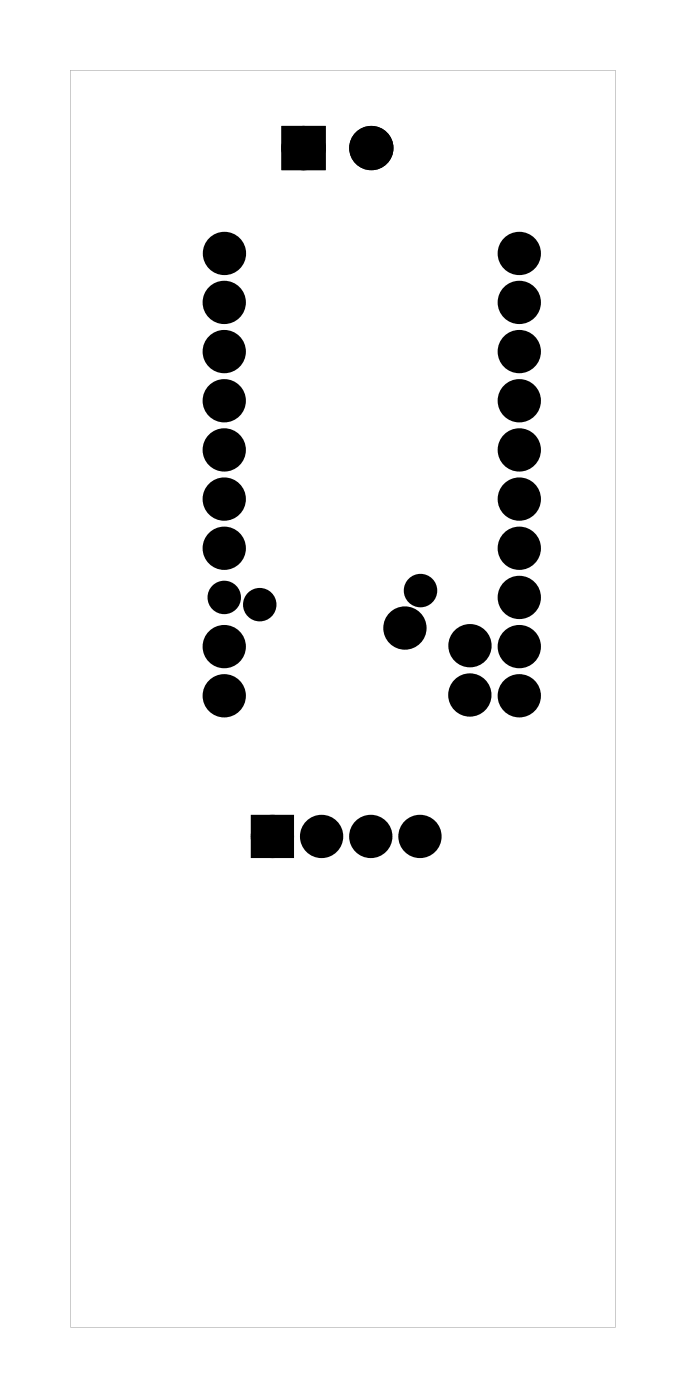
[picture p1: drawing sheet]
<svg xmlns="http://www.w3.org/2000/svg" width="35mm" height="72mm" viewBox="0 0 35 72" stroke-linecap="round" stroke-linejoin="round" font-family="sans-serif">
<g fill="#000">
<path d="M14.9 6.9h1.5v1.5h-1.5zM13.3 42.5h1.5v1.4h-1.5z"/>
<path d="M3.6 3.6h28.2v65h-28.2zM3.6 3.6v65h28.2v-65z"/>
</g>
<g fill="#000">
<circle cx="11.6" cy="18.2" r=".74"/>
<circle cx="11.6" cy="15.6" r=".74"/>
<circle cx="11.6" cy="13.1" r=".74"/>
<circle cx="15.7" cy="7.6" r=".76"/>
<circle cx="19.2" cy="7.6" r=".76"/>
<circle cx="26.8" cy="15.6" r=".74"/>
<circle cx="26.8" cy="13.1" r=".74"/>
<circle cx="26.8" cy="18.2" r=".74"/>
<circle cx="11.6" cy="33.4" r=".74"/>
<circle cx="11.6" cy="20.7" r=".74"/>
<circle cx="11.6" cy="35.9" r=".74"/>
<circle cx="11.6" cy="28.3" r=".74"/>
<circle cx="11.6" cy="23.2" r=".74"/>
<circle cx="11.6" cy="25.8" r=".74"/>
<circle cx="11.6" cy="30.9" r=".61"/>
<circle cx="13.4" cy="31.2" r=".61"/>
<circle cx="20.9" cy="32.4" r=".74"/>
<circle cx="21.7" cy="30.5" r=".61"/>
<circle cx="24.3" cy="35.9" r=".74"/>
<circle cx="24.3" cy="33.4" r=".74"/>
<circle cx="26.8" cy="20.7" r=".74"/>
<circle cx="26.8" cy="23.2" r=".74"/>
<circle cx="26.8" cy="33.4" r=".74"/>
<circle cx="26.8" cy="30.9" r=".74"/>
<circle cx="26.8" cy="35.9" r=".74"/>
<circle cx="26.8" cy="28.3" r=".74"/>
<circle cx="26.8" cy="25.8" r=".74"/>
<circle cx="14.1" cy="43.2" r=".74"/>
<circle cx="16.6" cy="43.2" r=".74"/>
<circle cx="19.2" cy="43.2" r=".74"/>
<circle cx="21.7" cy="43.2" r=".74"/>
</g>
<g fill="none" stroke="#000" stroke-width=".76" stroke-linecap="butt">
<path d="M14.9 6.9h1.5v1.5h-1.5zM13.3 42.5h1.5v1.4h-1.5z"/>
<circle cx="11.6" cy="15.6" r=".74"/>
<circle cx="11.6" cy="18.2" r=".74"/>
<circle cx="11.6" cy="13.1" r=".74"/>
<circle cx="15.7" cy="7.6" r=".76"/>
<circle cx="19.2" cy="7.6" r=".76"/>
<circle cx="26.8" cy="15.6" r=".74"/>
<circle cx="26.8" cy="13.1" r=".74"/>
<circle cx="26.8" cy="18.2" r=".74"/>
<circle cx="11.6" cy="20.7" r=".74"/>
<circle cx="11.6" cy="35.9" r=".74"/>
<circle cx="11.6" cy="25.8" r=".74"/>
<circle cx="11.6" cy="28.3" r=".74"/>
<circle cx="11.6" cy="23.2" r=".74"/>
<circle cx="11.6" cy="33.4" r=".74"/>
<circle cx="20.9" cy="32.4" r=".74"/>
<circle cx="24.3" cy="35.9" r=".74"/>
<circle cx="24.3" cy="33.4" r=".74"/>
<circle cx="26.8" cy="23.2" r=".74"/>
<circle cx="26.8" cy="30.9" r=".74"/>
<circle cx="26.8" cy="25.8" r=".74"/>
<circle cx="26.8" cy="28.3" r=".74"/>
<circle cx="26.8" cy="35.9" r=".74"/>
<circle cx="26.8" cy="33.4" r=".74"/>
<circle cx="26.8" cy="20.7" r=".74"/>
<circle cx="14.1" cy="43.2" r=".74"/>
<circle cx="16.6" cy="43.2" r=".74"/>
<circle cx="19.2" cy="43.2" r=".74"/>
<circle cx="21.7" cy="43.2" r=".74"/>
</g>
<g fill="none" stroke="#000" stroke-width=".51">
<circle cx="11.6" cy="30.9" r=".61"/>
<circle cx="13.4" cy="31.2" r=".61"/>
<circle cx="21.7" cy="30.5" r=".61"/>
</g>
</svg>
